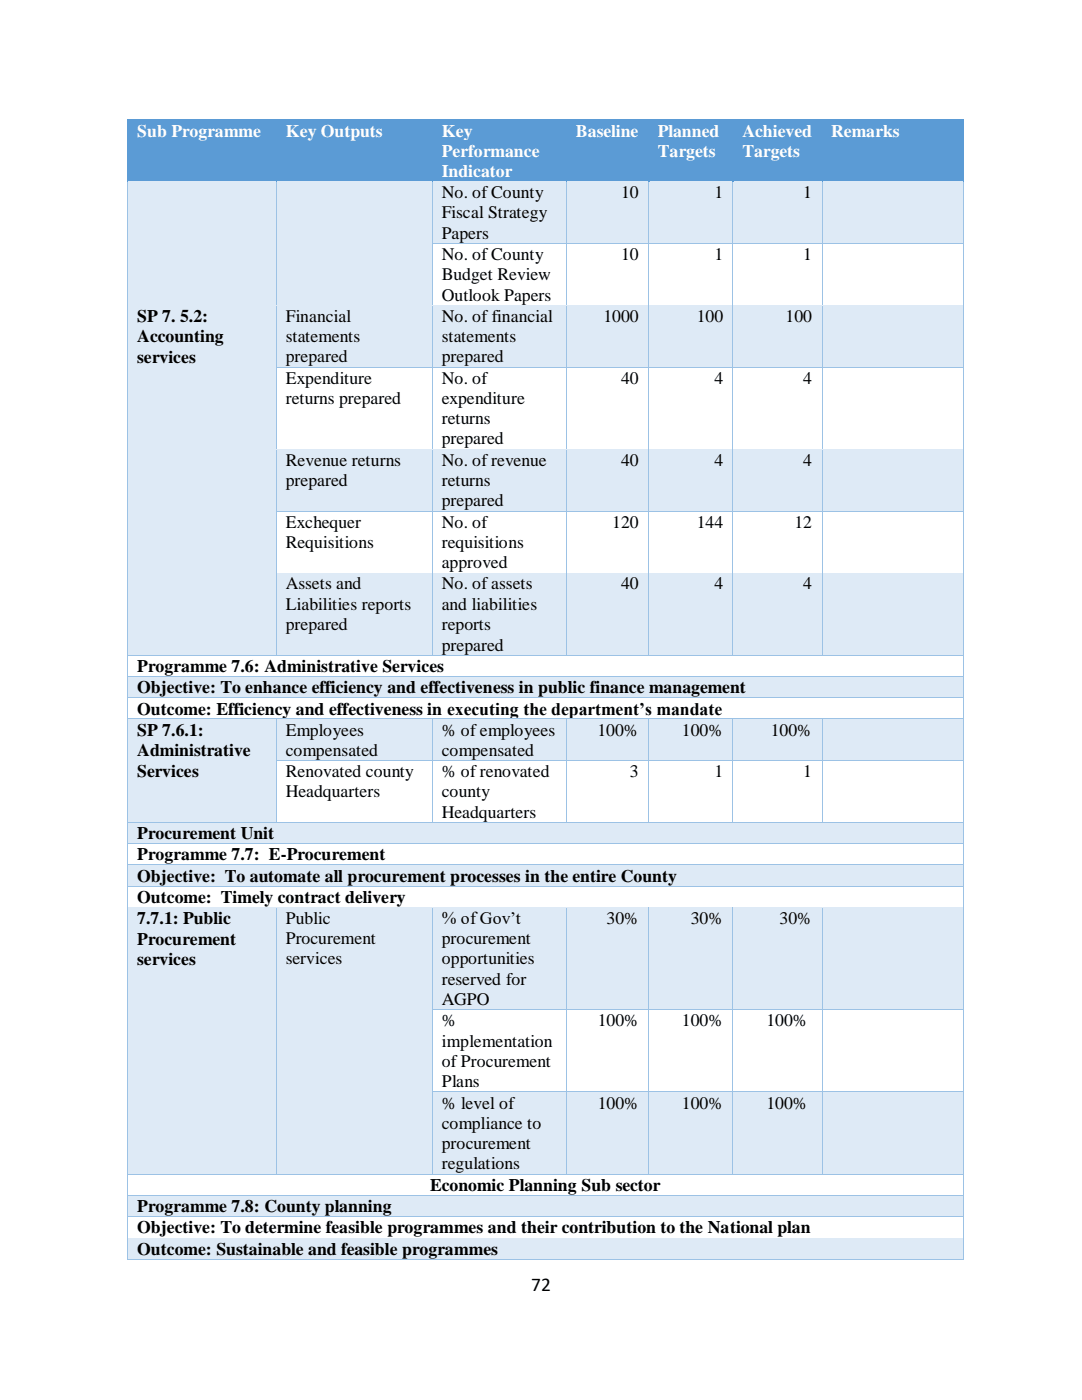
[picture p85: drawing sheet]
<svg xmlns="http://www.w3.org/2000/svg" width="216mm" height="279mm" viewBox="0 0 216 279" stroke-linecap="round" stroke-linejoin="round" font-family="sans-serif">
<defs><g id="words">
<text font-size="3.9" x="106" y="257.7">72</text>
<g font-size="3.5" fill="#fff">
<text x="27.4" y="27.2">Sub Programme</text>
<text x="57" y="27.2">Key Outputs</text>
<text x="88.2" y="27.2">Key</text>
<text x="114.9" y="27.2">Baseline</text>
<text x="131.3" y="27.2">Planned</text>
<text x="148.1" y="27.2">Achieved</text>
<text x="165.9" y="27.2">Remarks</text>
<text x="88.2" y="31.3">Performance</text>
<text x="88.2" y="35.4">Indicator</text>
<text x="131.3" y="31.3">Targets</text>
<text x="148.1" y="31.3">Targets</text>
</g>
<g font-size="3.5">
<text x="88.2" y="39.5">No. of County</text>
<text x="123.9" y="39.5">10</text>
<text x="142.6" y="39.5">1</text>
<text x="160.3" y="39.5">1</text>
<text x="88.2" y="43.5">Fiscal Strategy</text>
<text x="88.2" y="47.6">Papers</text>
<text x="88.2" y="51.9">No. of County</text>
<text x="123.9" y="51.9">10</text>
<text x="142.6" y="51.9">1</text>
<text x="160.3" y="51.9">1</text>
<text x="88.2" y="55.9">Budget Review</text>
<text x="88.2" y="60">Outlook Papers</text>
<text x="27.4" y="64.3">SP 7. 5.2:</text>
<text x="57" y="64.2">Financial</text>
<text x="88.2" y="64.2">No. of financial</text>
<text x="120.4" y="64.2">1000</text>
<text x="139" y="64.2">100</text>
<text x="156.8" y="64.2">100</text>
<text x="27.4" y="68.3">Accounting</text>
<text x="57" y="68.2">statements</text>
<text x="88.2" y="68.2">statements</text>
<text x="27.4" y="72.4">services</text>
<text x="57" y="72.3">prepared</text>
<text x="57" y="76.6">Expenditure</text>
<text x="88.2" y="72.3">prepared</text>
<text x="88.2" y="76.6">No. of</text>
<text x="123.9" y="76.6">40</text>
<text x="142.6" y="76.6">4</text>
<text x="160.3" y="76.6">4</text>
<text x="57" y="80.6">returns prepared</text>
<text x="88.2" y="80.6">expenditure</text>
<text x="88.2" y="84.7">returns</text>
<text x="88.2" y="88.7">prepared</text>
<text x="57" y="92.9">Revenue returns</text>
<text x="88.2" y="92.9">No. of revenue</text>
<text x="123.9" y="92.9">40</text>
<text x="142.6" y="92.9">4</text>
<text x="160.3" y="92.9">4</text>
<text x="57" y="97">prepared</text>
<text x="88.2" y="97">returns</text>
<text x="88.2" y="101.1">prepared</text>
<text x="57" y="105.3">Exchequer</text>
<text x="88.2" y="105.3">No. of</text>
<text x="122.2" y="105.3">120</text>
<text x="139" y="105.3">144</text>
<text x="158.5" y="105.3">12</text>
<text x="57" y="109.4">Requisitions</text>
<text x="88.2" y="109.4">requisitions</text>
<text x="88.2" y="113.4">approved</text>
<text x="57" y="117.6">Assets and</text>
<text x="88.2" y="117.6">No. of assets</text>
<text x="123.9" y="117.6">40</text>
<text x="142.6" y="117.6">4</text>
<text x="160.3" y="117.6">4</text>
<text x="57" y="121.7">Liabilities reports</text>
<text x="57" y="125.8">prepared</text>
<text x="88.2" y="121.7">and liabilities</text>
<text x="88.2" y="125.8">reports</text>
<text x="88.2" y="129.9">prepared</text>
<text x="27.4" y="134.2">Programme 7.6: Administrative Services</text>
<text x="27.4" y="138.4">Objective: To enhance efficiency and effectiveness in public finance management</text>
<text x="27.4" y="142.6">Outcome: Efficiency and effectiveness in executing the department’s mandate</text>
<text x="27.4" y="146.9">SP 7.6.1:</text>
<text x="57" y="146.8">Employees</text>
<text x="88.2" y="146.8">% of employees</text>
<text x="119.2" y="146.8">100%</text>
<text x="136.1" y="146.8">100%</text>
<text x="153.8" y="146.8">100%</text>
<text x="27.4" y="150.9">Administrative</text>
<text x="27.4" y="155">Services</text>
<text x="57" y="150.8">compensated</text>
<text x="57" y="155">Renovated county</text>
<text x="88.2" y="150.8">compensated</text>
<text x="88.2" y="155">% of renovated</text>
<text x="125.7" y="155">3</text>
<text x="142.6" y="155">1</text>
<text x="160.3" y="155">1</text>
<text x="57" y="159.1">Headquarters</text>
<text x="88.2" y="159.1">county</text>
<text x="27.4" y="167.5">Procurement Unit</text>
<text x="88.2" y="163.2">Headquarters</text>
<text x="27.4" y="171.7">Programme 7.7: E-Procurement</text>
<text x="27.4" y="175.9">Objective: To automate all procurement processes in the entire County</text>
<text x="27.4" y="180.2">Outcome: Timely contract delivery</text>
<text x="27.4" y="184.4">7.7.1: Public</text>
<text x="57" y="184.3">Public</text>
<text x="88.2" y="184.3">% of Gov’t</text>
<text x="121" y="184.3">30%</text>
<text x="137.8" y="184.3">30%</text>
<text x="155.6" y="184.3">30%</text>
<text x="27.4" y="188.5">Procurement</text>
<text x="57" y="188.4">Procurement</text>
<text x="88.2" y="188.4">procurement</text>
<text x="27.4" y="192.5">services</text>
<text x="57" y="192.4">services</text>
<text x="88.2" y="192.4">opportunities</text>
<text x="88.2" y="196.5">reserved for</text>
<text x="88.2" y="200.6">AGPO</text>
<text x="88.2" y="204.8">%</text>
<text x="88.2" y="208.9">implementation</text>
<text x="119.3" y="204.8">100%</text>
<text x="136.1" y="204.8">100%</text>
<text x="152.9" y="204.8">100%</text>
<text x="88.2" y="212.9">of Procurement</text>
<text x="88.2" y="217">Plans</text>
<text x="88.2" y="221.2">% level of</text>
<text x="119.3" y="221.2">100%</text>
<text x="136.1" y="221.2">100%</text>
<text x="152.9" y="221.2">100%</text>
<text x="88.2" y="225.3">compliance to</text>
<text x="88.2" y="229.4">procurement</text>
<text x="88.2" y="233.4">regulations</text>
<text x="85.8" y="237.7">Economic Planning Sub sector</text>
<text x="27.4" y="241.9">Programme 7.8: County planning</text>
<text x="27.4" y="246.2">Objective: To determine feasible programmes and their contribution to the National plan</text>
<text x="27.4" y="250.4">Outcome: Sustainable and feasible programmes</text>
</g>
</g></defs>
<g fill="#5b9bd5">
<path d="M25.6 24h1.8v4h-1.8z" fill-rule="evenodd"/>
<path d="M53.2 24h1.9v4h-1.9z" fill-rule="evenodd"/>
<path d="M25.6 28h29.5v8.1h-29.5z" fill-rule="evenodd"/>
<path d="M27.4 24h25.8v4h-25.8z" fill-rule="evenodd"/>
<path d="M55.1 24h1.9v4h-1.9z" fill-rule="evenodd"/>
<path d="M84.3 24h1.9v4h-1.9z" fill-rule="evenodd"/>
<path d="M55.1 28h31.1v8.1h-31.1z" fill-rule="evenodd"/>
<path d="M57 24h27.3v4h-27.3z" fill-rule="evenodd"/>
<path d="M86.2 24h2v12.1h-2z" fill-rule="evenodd"/>
<path d="M111.1 24h1.9v12.1h-1.9z" fill-rule="evenodd"/>
<path d="M88.2 24h22.9v4h-22.9z" fill-rule="evenodd"/>
<path d="M88.2 28h22.9v4.1h-22.9z" fill-rule="evenodd"/>
<path d="M88.2 32.1h22.9v4h-22.9z" fill-rule="evenodd"/>
<path d="M113 24h1.9v4h-1.9z" fill-rule="evenodd"/>
<path d="M127.5 24h1.9v4h-1.9z" fill-rule="evenodd"/>
<path d="M113 28h16.4v8.1h-16.4z" fill-rule="evenodd"/>
<path d="M114.9 24h12.6v4h-12.6z" fill-rule="evenodd"/>
<path d="M129.4 24h1.9v8.1h-1.9z" fill-rule="evenodd"/>
<path d="M144.3 24h1.9v8.1h-1.9z" fill-rule="evenodd"/>
<path d="M129.4 32.1h16.8v4h-16.8z" fill-rule="evenodd"/>
<path d="M131.3 24h13v4h-13z" fill-rule="evenodd"/>
<path d="M131.3 28h13v4.1h-13z" fill-rule="evenodd"/>
<path d="M146.2 24h1.9v8.1h-1.9z" fill-rule="evenodd"/>
<path d="M162 24h2v8.1h-2z" fill-rule="evenodd"/>
<path d="M146.2 32.1h17.8v4h-17.8z" fill-rule="evenodd"/>
<path d="M148.1 24h14v4h-14z" fill-rule="evenodd"/>
<path d="M148.1 28h14v4.1h-14z" fill-rule="evenodd"/>
<path d="M164 24h1.9v4h-1.9z" fill-rule="evenodd"/>
<path d="M190.2 24h1.8v4h-1.8z" fill-rule="evenodd"/>
<path d="M164 28h28v8.1h-28z" fill-rule="evenodd"/>
<path d="M165.9 24h24.3v4h-24.3z" fill-rule="evenodd"/>
<path d="M25.4 23.9h.1v.2h-.1z" fill-rule="evenodd"/>
<path d="M25.4 23.9h.1v.1h-.1z" fill-rule="evenodd"/>
</g>
<path d="M25.5 23.9h29.6M25.5 24h29.6" fill="none" stroke="#5b9bd5" stroke-width=".2"/>
<g fill="#5b9bd5">
<path d="M55.1 24l.2 .1z" fill-rule="evenodd"/>
<path d="M55.1 23.9h.2v.1h-.2z" fill-rule="evenodd"/>
</g>
<path d="M55.3 23.9h30.9M55.3 24h30.9" fill="none" stroke="#5b9bd5" stroke-width=".2"/>
<g fill="#5b9bd5">
<path d="M86.2 24l.2 .1z" fill-rule="evenodd"/>
<path d="M86.2 23.9h.2v.1h-.2z" fill-rule="evenodd"/>
</g>
<path d="M86.4 23.9h26.6M86.4 24h26.6" fill="none" stroke="#5b9bd5" stroke-width=".2"/>
<g fill="#5b9bd5">
<path d="M113 24l.1 .1z" fill-rule="evenodd"/>
<path d="M113 23.9h.1v.1h-.1z" fill-rule="evenodd"/>
</g>
<path d="M113.1 23.9h16.3M113.1 24h16.3" fill="none" stroke="#5b9bd5" stroke-width=".2"/>
<g fill="#5b9bd5">
<path d="M129.4 24l.2 .1z" fill-rule="evenodd"/>
<path d="M129.4 23.9h.2v.1h-.2z" fill-rule="evenodd"/>
</g>
<path d="M129.6 23.9h16.6M129.6 24h16.6" fill="none" stroke="#5b9bd5" stroke-width=".2"/>
<g fill="#5b9bd5">
<path d="M146.2 24l.2 .1z" fill-rule="evenodd"/>
<path d="M146.2 23.9h.2v.1h-.2z" fill-rule="evenodd"/>
</g>
<path d="M146.4 23.9h17.6M146.4 24h17.6" fill="none" stroke="#5b9bd5" stroke-width=".2"/>
<g fill="#5b9bd5">
<path d="M164 24l.2 .1z" fill-rule="evenodd"/>
<path d="M164 23.9h.2v.1h-.2z" fill-rule="evenodd"/>
</g>
<path d="M164.2 23.9h27.9M164.2 24h27.9" fill="none" stroke="#5b9bd5" stroke-width=".2"/>
<g fill="#5b9bd5">
<path d="M192.1 23.9h.2v.2h-.2z" fill-rule="evenodd"/>
<path d="M192.1 23.9h.2v.1h-.2z" fill-rule="evenodd"/>
</g>
<path d="M25.5 24.1v12M192.2 24.1v12" fill="none" stroke="#5b9bd5" stroke-width=".2"/>
<g fill="#deeaf6">
<path d="M25.6 36.3h29.5v24.5h-29.5z" fill-rule="evenodd"/>
<path d="M55.2 36.3h30.9v24.5h-30.9z" fill-rule="evenodd"/>
<path d="M86.3 36.3h1.9v12.2h-1.9z" fill-rule="evenodd"/>
<path d="M111.1 36.3h1.8v12.2h-1.8z" fill-rule="evenodd"/>
<path d="M88.2 36.3h22.9v4.1h-22.9z" fill-rule="evenodd"/>
<path d="M88.2 40.4h22.9v4.1h-22.9z" fill-rule="evenodd"/>
<path d="M88.2 44.5h22.9v4h-22.9z" fill-rule="evenodd"/>
<path d="M113.1 36.3h1.8v4.1h-1.8z" fill-rule="evenodd"/>
<path d="M127.5 36.3h1.8v4.1h-1.8z" fill-rule="evenodd"/>
<path d="M113.1 40.4h16.2v8.1h-16.2z" fill-rule="evenodd"/>
<path d="M114.9 36.3h12.6v4.1h-12.6z" fill-rule="evenodd"/>
<path d="M129.5 36.3h1.8v4.1h-1.8z" fill-rule="evenodd"/>
<path d="M144.3 36.3h1.9v4.1h-1.9z" fill-rule="evenodd"/>
<path d="M129.5 40.4h16.7v8.1h-16.7z" fill-rule="evenodd"/>
<path d="M131.3 36.3h13v4.1h-13z" fill-rule="evenodd"/>
<path d="M146.3 36.3h1.8v4.1h-1.8z" fill-rule="evenodd"/>
<path d="M162 36.3h1.9v4.1h-1.9z" fill-rule="evenodd"/>
<path d="M146.3 40.4h17.6v8.1h-17.6z" fill-rule="evenodd"/>
<path d="M148.1 36.3h14v4.1h-14z" fill-rule="evenodd"/>
<path d="M164.1 36.3h1.8v4.1h-1.8z" fill-rule="evenodd"/>
<path d="M190.2 36.3h1.8v4.1h-1.8z" fill-rule="evenodd"/>
<path d="M164.1 40.4h27.9v8.1h-27.9z" fill-rule="evenodd"/>
<path d="M165.9 36.3h24.3v4.1h-24.3z" fill-rule="evenodd"/>
</g>
<path d="M25.4 36.1h.1v.2h-.1z" fill-rule="evenodd" fill="#5b9bd5"/>
<path d="M25.5 36.2h29.6" fill="none" stroke="#5b9bd5" stroke-width=".2"/>
<path d="M25.5 36.3h29.6" fill="none" stroke="#deeaf6" stroke-width=".2"/>
<path d="M55.1 36.3h.1z" fill-rule="evenodd" fill="#9cc2e5"/>
<path d="M55.1 36.1h.1v.2h-.1z" fill-rule="evenodd" fill="#5b9bd5"/>
<path d="M55.2 36.3h.1z" fill-rule="evenodd" fill="#deeaf6"/>
<path d="M55.2 36.1h.1v.2h-.1z" fill-rule="evenodd" fill="#5b9bd5"/>
<path d="M55.3 36.2h30.9" fill="none" stroke="#5b9bd5" stroke-width=".2"/>
<path d="M55.3 36.3h30.9" fill="none" stroke="#deeaf6" stroke-width=".2"/>
<path d="M86.2 36.3h.1z" fill-rule="evenodd" fill="#9cc2e5"/>
<path d="M86.2 36.1h.1v.2h-.1z" fill-rule="evenodd" fill="#5b9bd5"/>
<path d="M86.3 36.3h.2z" fill-rule="evenodd" fill="#deeaf6"/>
<path d="M86.3 36.1h.2v.2h-.2z" fill-rule="evenodd" fill="#5b9bd5"/>
<path d="M86.5 36.2h26.4" fill="none" stroke="#5b9bd5" stroke-width=".2"/>
<path d="M86.5 36.3h26.4" fill="none" stroke="#deeaf6" stroke-width=".2"/>
<path d="M112.9 36.3h.2z" fill-rule="evenodd" fill="#9cc2e5"/>
<path d="M112.9 36.1h.2v.2h-.2z" fill-rule="evenodd" fill="#5b9bd5"/>
<path d="M113.1 36.3h.1z" fill-rule="evenodd" fill="#deeaf6"/>
<path d="M113.1 36.1h.1v.2h-.1z" fill-rule="evenodd" fill="#5b9bd5"/>
<path d="M113.2 36.2h16.2" fill="none" stroke="#5b9bd5" stroke-width=".2"/>
<path d="M113.2 36.3h16.2" fill="none" stroke="#deeaf6" stroke-width=".2"/>
<path d="M129.4 36.3h.1z" fill-rule="evenodd" fill="#9cc2e5"/>
<path d="M129.4 36.1h.1v.2h-.1z" fill-rule="evenodd" fill="#5b9bd5"/>
<path d="M129.5 36.3h.2z" fill-rule="evenodd" fill="#deeaf6"/>
<path d="M129.5 36.1h.2v.2h-.2z" fill-rule="evenodd" fill="#5b9bd5"/>
<path d="M129.7 36.2h16.5" fill="none" stroke="#5b9bd5" stroke-width=".2"/>
<path d="M129.7 36.3h16.5" fill="none" stroke="#deeaf6" stroke-width=".2"/>
<path d="M146.2 36.3h.1z" fill-rule="evenodd" fill="#9cc2e5"/>
<path d="M146.2 36.1h.1v.2h-.1z" fill-rule="evenodd" fill="#5b9bd5"/>
<path d="M146.3 36.3h.1z" fill-rule="evenodd" fill="#deeaf6"/>
<path d="M146.3 36.1h.1v.2h-.1z" fill-rule="evenodd" fill="#5b9bd5"/>
<path d="M146.4 36.2h17.6" fill="none" stroke="#5b9bd5" stroke-width=".2"/>
<path d="M146.4 36.3h17.6" fill="none" stroke="#deeaf6" stroke-width=".2"/>
<path d="M164 36.3h.1z" fill-rule="evenodd" fill="#9cc2e5"/>
<path d="M164 36.1h.1v.2h-.1z" fill-rule="evenodd" fill="#5b9bd5"/>
<path d="M164.1 36.3h.1z" fill-rule="evenodd" fill="#deeaf6"/>
<path d="M164.1 36.1h.1v.2h-.1z" fill-rule="evenodd" fill="#5b9bd5"/>
<path d="M164.2 36.2h27.9" fill="none" stroke="#5b9bd5" stroke-width=".2"/>
<path d="M164.2 36.3h27.9" fill="none" stroke="#deeaf6" stroke-width=".2"/>
<path d="M192.1 36.1h.2v.2h-.2z" fill-rule="evenodd" fill="#5b9bd5"/>
<path d="M25.5 36.3v12.2M55.1 36.3v12.2M86.2 36.3v12.2M113 36.3v12.2M129.4 36.3v12.2M146.2 36.3v12.2M164 36.3v12.2M192.2 36.3v12.2" fill="none" stroke="#9cc2e5" stroke-width=".2"/>
<g fill="#deeaf6">
<path d="M25.6 48.5h29.5v12.3h-29.5z" fill-rule="evenodd"/>
<path d="M55.2 48.5h30.9v12.3h-30.9z" fill-rule="evenodd"/>
</g>
<g fill="#9cc2e5">
<path d="M25.4 48.5h.1v.2h-.1z" fill-rule="evenodd"/>
<path d="M55.1 48.5h.1v.2h-.1z" fill-rule="evenodd"/>
<path d="M86.2 48.5h.1v.2h-.1z" fill-rule="evenodd"/>
</g>
<path d="M86.3 48.5h26.6" fill="none" stroke="#9cc2e5" stroke-width=".2"/>
<path d="M112.9 48.5h.2v.2h-.2z" fill-rule="evenodd" fill="#9cc2e5"/>
<path d="M113.1 48.5h16.3" fill="none" stroke="#9cc2e5" stroke-width=".2"/>
<path d="M129.4 48.5h.1v.2h-.1z" fill-rule="evenodd" fill="#9cc2e5"/>
<path d="M129.5 48.5h16.7" fill="none" stroke="#9cc2e5" stroke-width=".2"/>
<path d="M146.2 48.5h.1v.2h-.1z" fill-rule="evenodd" fill="#9cc2e5"/>
<path d="M146.3 48.5h17.7" fill="none" stroke="#9cc2e5" stroke-width=".2"/>
<path d="M164 48.5h.1v.2h-.1z" fill-rule="evenodd" fill="#9cc2e5"/>
<path d="M164.1 48.5h28" fill="none" stroke="#9cc2e5" stroke-width=".2"/>
<path d="M192.1 48.5h.2v.2h-.2z" fill-rule="evenodd" fill="#9cc2e5"/>
<path d="M25.5 48.7v12.1M55.1 48.7v12.1M86.2 48.7v12.1M113 48.7v12.1M129.4 48.7v12.1M146.2 48.7v12.1M164 48.7v12.1M192.2 48.7v12.1" fill="none" stroke="#9cc2e5" stroke-width=".2"/>
<g fill="#deeaf6">
<path d="M25.6 61h1.8v12.2h-1.8z" fill-rule="evenodd"/>
<path d="M53.2 61h1.9v12.2h-1.9z" fill-rule="evenodd"/>
<path d="M25.6 73.2h29.5v57.5h-29.5z" fill-rule="evenodd"/>
<path d="M27.4 61h25.8v4.1h-25.8z" fill-rule="evenodd"/>
<path d="M27.4 65.1h25.8v4.1h-25.8z" fill-rule="evenodd"/>
<path d="M27.4 69.2h25.8v4h-25.8z" fill-rule="evenodd"/>
<path d="M55.2 61h1.8v12.2h-1.8z" fill-rule="evenodd"/>
<path d="M84.3 61h1.8v12.2h-1.8z" fill-rule="evenodd"/>
<path d="M57 61h27.3v4.1h-27.3z" fill-rule="evenodd"/>
<path d="M57 65.1h27.3v4.1h-27.3z" fill-rule="evenodd"/>
<path d="M57 69.2h27.3v4h-27.3z" fill-rule="evenodd"/>
<path d="M86.3 61h1.9v12.2h-1.9z" fill-rule="evenodd"/>
<path d="M111.1 61h1.8v12.2h-1.8z" fill-rule="evenodd"/>
<path d="M88.2 61h22.9v4.1h-22.9z" fill-rule="evenodd"/>
<path d="M88.2 65.1h22.9v4.1h-22.9z" fill-rule="evenodd"/>
<path d="M88.2 69.2h22.9v4h-22.9z" fill-rule="evenodd"/>
<path d="M113.1 61h1.8v4.1h-1.8z" fill-rule="evenodd"/>
<path d="M127.5 61h1.8v4.1h-1.8z" fill-rule="evenodd"/>
<path d="M113.1 65.1h16.2v8.1h-16.2z" fill-rule="evenodd"/>
<path d="M114.9 61h12.6v4.1h-12.6z" fill-rule="evenodd"/>
<path d="M129.5 61h1.8v4.1h-1.8z" fill-rule="evenodd"/>
<path d="M144.3 61h1.9v4.1h-1.9z" fill-rule="evenodd"/>
<path d="M129.5 65.1h16.7v8.1h-16.7z" fill-rule="evenodd"/>
<path d="M131.3 61h13v4.1h-13z" fill-rule="evenodd"/>
<path d="M146.3 61h1.8v4.1h-1.8z" fill-rule="evenodd"/>
<path d="M162 61h1.9v4.1h-1.9z" fill-rule="evenodd"/>
<path d="M146.3 65.1h17.6v8.1h-17.6z" fill-rule="evenodd"/>
<path d="M148.1 61h14v4.1h-14z" fill-rule="evenodd"/>
<path d="M164.1 61h1.8v4.1h-1.8z" fill-rule="evenodd"/>
<path d="M190.2 61h1.8v4.1h-1.8z" fill-rule="evenodd"/>
<path d="M164.1 65.1h27.9v8.1h-27.9z" fill-rule="evenodd"/>
<path d="M165.9 61h24.3v4.1h-24.3z" fill-rule="evenodd"/>
</g>
<path d="M25.4 60.8h.1v.2h-.1z" fill-rule="evenodd" fill="#9cc2e5"/>
<path d="M25.5 60.9h29.6" fill="none" stroke="#9cc2e5" stroke-width=".2"/>
<path d="M25.5 61h29.6" fill="none" stroke="#deeaf6" stroke-width=".2"/>
<path d="M55.1 60.8h.1v.2h-.1z" fill-rule="evenodd" fill="#9cc2e5"/>
<path d="M55.2 60.9h31" fill="none" stroke="#9cc2e5" stroke-width=".2"/>
<path d="M55.2 61h31" fill="none" stroke="#deeaf6" stroke-width=".2"/>
<path d="M86.2 60.8h.1v.2h-.1z" fill-rule="evenodd" fill="#9cc2e5"/>
<path d="M86.3 60.9h26.6" fill="none" stroke="#9cc2e5" stroke-width=".2"/>
<path d="M86.3 61h26.6" fill="none" stroke="#deeaf6" stroke-width=".2"/>
<path d="M112.9 60.8h.2v.2h-.2z" fill-rule="evenodd" fill="#9cc2e5"/>
<path d="M113.1 60.9h16.3" fill="none" stroke="#9cc2e5" stroke-width=".2"/>
<path d="M113.1 61h16.3" fill="none" stroke="#deeaf6" stroke-width=".2"/>
<path d="M129.4 60.8h.1v.2h-.1z" fill-rule="evenodd" fill="#9cc2e5"/>
<path d="M129.5 60.9h16.7" fill="none" stroke="#9cc2e5" stroke-width=".2"/>
<path d="M129.5 61h16.7" fill="none" stroke="#deeaf6" stroke-width=".2"/>
<path d="M146.2 60.8h.1v.2h-.1z" fill-rule="evenodd" fill="#9cc2e5"/>
<path d="M146.3 60.9h17.7" fill="none" stroke="#9cc2e5" stroke-width=".2"/>
<path d="M146.3 61h17.7" fill="none" stroke="#deeaf6" stroke-width=".2"/>
<path d="M164 60.8h.1v.2h-.1z" fill-rule="evenodd" fill="#9cc2e5"/>
<path d="M164.1 60.9h28" fill="none" stroke="#9cc2e5" stroke-width=".2"/>
<path d="M164.1 61h28" fill="none" stroke="#deeaf6" stroke-width=".2"/>
<path d="M192.1 60.8h.2v.2h-.2z" fill-rule="evenodd" fill="#9cc2e5"/>
<path d="M25.5 61v12.2M55.1 61v12.2M86.2 61v12.2M113 61v12.2M129.4 61v12.2M146.2 61v12.2M164 61v12.2M192.2 61v12.2" fill="none" stroke="#9cc2e5" stroke-width=".2"/>
<g fill="#9cc2e5">
<path d="M25.4 73.2h.1v.2h-.1z" fill-rule="evenodd"/>
<path d="M55.1 73.2h.1v.2h-.1z" fill-rule="evenodd"/>
</g>
<path d="M55.2 73.3h31" fill="none" stroke="#9cc2e5" stroke-width=".2"/>
<path d="M86.2 73.2h.1v.2h-.1z" fill-rule="evenodd" fill="#9cc2e5"/>
<path d="M86.3 73.3h26.6" fill="none" stroke="#9cc2e5" stroke-width=".2"/>
<path d="M112.9 73.2h.2v.2h-.2z" fill-rule="evenodd" fill="#9cc2e5"/>
<path d="M113.1 73.3h16.3" fill="none" stroke="#9cc2e5" stroke-width=".2"/>
<path d="M129.4 73.2h.1v.2h-.1z" fill-rule="evenodd" fill="#9cc2e5"/>
<path d="M129.5 73.3h16.7" fill="none" stroke="#9cc2e5" stroke-width=".2"/>
<path d="M146.2 73.2h.1v.2h-.1z" fill-rule="evenodd" fill="#9cc2e5"/>
<path d="M146.3 73.3h17.7" fill="none" stroke="#9cc2e5" stroke-width=".2"/>
<path d="M164 73.2h.1v.2h-.1z" fill-rule="evenodd" fill="#9cc2e5"/>
<path d="M164.1 73.3h28" fill="none" stroke="#9cc2e5" stroke-width=".2"/>
<path d="M192.1 73.2h.2v.2h-.2z" fill-rule="evenodd" fill="#9cc2e5"/>
<path d="M25.5 73.4v16.2M55.1 73.4v16.2M86.2 73.4v16.2M113 73.4v16.2M129.4 73.4v16.2M146.2 73.4v16.2M164 73.4v16.2M192.2 73.4v16.2" fill="none" stroke="#9cc2e5" stroke-width=".2"/>
<g fill="#deeaf6">
<path d="M55.2 89.8h1.8v8.1h-1.8z" fill-rule="evenodd"/>
<path d="M84.3 89.8h1.8v8.1h-1.8z" fill-rule="evenodd"/>
<path d="M55.2 97.9h30.9v4.1h-30.9z" fill-rule="evenodd"/>
<path d="M57 89.8h27.3v4.1h-27.3z" fill-rule="evenodd"/>
<path d="M57 93.9h27.3v4h-27.3z" fill-rule="evenodd"/>
<path d="M86.3 89.8h1.9v12.2h-1.9z" fill-rule="evenodd"/>
<path d="M111.1 89.8h1.8v12.2h-1.8z" fill-rule="evenodd"/>
<path d="M88.2 89.8h22.9v4.1h-22.9z" fill-rule="evenodd"/>
<path d="M88.2 93.9h22.9v4h-22.9z" fill-rule="evenodd"/>
<path d="M88.2 97.9h22.9v4.1h-22.9z" fill-rule="evenodd"/>
<path d="M113.1 89.8h1.8v4.1h-1.8z" fill-rule="evenodd"/>
<path d="M127.5 89.8h1.8v4.1h-1.8z" fill-rule="evenodd"/>
<path d="M113.1 93.9h16.2v8.1h-16.2z" fill-rule="evenodd"/>
<path d="M114.9 89.8h12.6v4.1h-12.6z" fill-rule="evenodd"/>
<path d="M129.5 89.8h1.8v4.1h-1.8z" fill-rule="evenodd"/>
<path d="M144.3 89.8h1.9v4.1h-1.9z" fill-rule="evenodd"/>
<path d="M129.5 93.9h16.7v8.1h-16.7z" fill-rule="evenodd"/>
<path d="M131.3 89.8h13v4.1h-13z" fill-rule="evenodd"/>
<path d="M146.3 89.8h1.8v4.1h-1.8z" fill-rule="evenodd"/>
<path d="M162 89.8h1.9v4.1h-1.9z" fill-rule="evenodd"/>
<path d="M146.3 93.9h17.6v8.1h-17.6z" fill-rule="evenodd"/>
<path d="M148.1 89.8h14v4.1h-14z" fill-rule="evenodd"/>
<path d="M164.1 89.8h1.8v4.1h-1.8z" fill-rule="evenodd"/>
<path d="M190.2 89.8h1.8v4.1h-1.8z" fill-rule="evenodd"/>
<path d="M164.1 93.9h27.9v8.1h-27.9z" fill-rule="evenodd"/>
<path d="M165.9 89.8h24.3v4.1h-24.3z" fill-rule="evenodd"/>
</g>
<g fill="#9cc2e5">
<path d="M25.4 89.6h.1v.2h-.1z" fill-rule="evenodd"/>
<path d="M55.1 89.6h.1v.2h-.1z" fill-rule="evenodd"/>
</g>
<path d="M55.2 89.7h31" fill="none" stroke="#9cc2e5" stroke-width=".2"/>
<path d="M55.2 89.8h31" fill="none" stroke="#deeaf6" stroke-width=".2"/>
<path d="M86.2 89.6h.1v.2h-.1z" fill-rule="evenodd" fill="#9cc2e5"/>
<path d="M86.3 89.7h26.6" fill="none" stroke="#9cc2e5" stroke-width=".2"/>
<path d="M86.3 89.8h26.6" fill="none" stroke="#deeaf6" stroke-width=".2"/>
<path d="M112.9 89.6h.2v.2h-.2z" fill-rule="evenodd" fill="#9cc2e5"/>
<path d="M113.1 89.7h16.3" fill="none" stroke="#9cc2e5" stroke-width=".2"/>
<path d="M113.1 89.8h16.3" fill="none" stroke="#deeaf6" stroke-width=".2"/>
<path d="M129.4 89.6h.1v.2h-.1z" fill-rule="evenodd" fill="#9cc2e5"/>
<path d="M129.5 89.7h16.7" fill="none" stroke="#9cc2e5" stroke-width=".2"/>
<path d="M129.5 89.8h16.7" fill="none" stroke="#deeaf6" stroke-width=".2"/>
<path d="M146.2 89.6h.1v.2h-.1z" fill-rule="evenodd" fill="#9cc2e5"/>
<path d="M146.3 89.7h17.7" fill="none" stroke="#9cc2e5" stroke-width=".2"/>
<path d="M146.3 89.8h17.7" fill="none" stroke="#deeaf6" stroke-width=".2"/>
<path d="M164 89.6h.1v.2h-.1z" fill-rule="evenodd" fill="#9cc2e5"/>
<path d="M164.1 89.7h28" fill="none" stroke="#9cc2e5" stroke-width=".2"/>
<path d="M164.1 89.8h28" fill="none" stroke="#deeaf6" stroke-width=".2"/>
<path d="M192.1 89.6h.2v.2h-.2z" fill-rule="evenodd" fill="#9cc2e5"/>
<path d="M25.5 89.8v12.2M55.1 89.8v12.2M86.2 89.8v12.2M113 89.8v12.2M129.4 89.8v12.2M146.2 89.8v12.2M164 89.8v12.2M192.2 89.8v12.2" fill="none" stroke="#9cc2e5" stroke-width=".2"/>
<g fill="#9cc2e5">
<path d="M25.4 102h.1v.2h-.1z" fill-rule="evenodd"/>
<path d="M55.1 102h.1v.2h-.1z" fill-rule="evenodd"/>
</g>
<path d="M55.2 102.1h31" fill="none" stroke="#9cc2e5" stroke-width=".2"/>
<path d="M86.2 102h.1v.2h-.1z" fill-rule="evenodd" fill="#9cc2e5"/>
<path d="M86.3 102.1h26.6" fill="none" stroke="#9cc2e5" stroke-width=".2"/>
<path d="M112.9 102h.2v.2h-.2z" fill-rule="evenodd" fill="#9cc2e5"/>
<path d="M113.1 102.1h16.3" fill="none" stroke="#9cc2e5" stroke-width=".2"/>
<path d="M129.4 102h.1v.2h-.1z" fill-rule="evenodd" fill="#9cc2e5"/>
<path d="M129.5 102.1h16.7" fill="none" stroke="#9cc2e5" stroke-width=".2"/>
<path d="M146.2 102h.1v.2h-.1z" fill-rule="evenodd" fill="#9cc2e5"/>
<path d="M146.3 102.1h17.7" fill="none" stroke="#9cc2e5" stroke-width=".2"/>
<path d="M164 102h.1v.2h-.1z" fill-rule="evenodd" fill="#9cc2e5"/>
<path d="M164.1 102.1h28" fill="none" stroke="#9cc2e5" stroke-width=".2"/>
<path d="M192.1 102h.2v.2h-.2z" fill-rule="evenodd" fill="#9cc2e5"/>
<path d="M25.5 102.2v12.1M55.1 102.2v12.1M86.2 102.2v12.1M113 102.2v12.1M129.4 102.2v12.1M146.2 102.2v12.1M164 102.2v12.1M192.2 102.2v12.1" fill="none" stroke="#9cc2e5" stroke-width=".2"/>
<g fill="#deeaf6">
<path d="M55.2 114.5h1.8v12.2h-1.8z" fill-rule="evenodd"/>
<path d="M84.3 114.5h1.8v12.2h-1.8z" fill-rule="evenodd"/>
<path d="M55.2 126.7h30.9v4h-30.9z" fill-rule="evenodd"/>
<path d="M57 114.5h27.3v4.1h-27.3z" fill-rule="evenodd"/>
<path d="M57 118.6h27.3v4h-27.3z" fill-rule="evenodd"/>
<path d="M57 122.6h27.3v4.1h-27.3z" fill-rule="evenodd"/>
<path d="M86.3 114.5h1.9v16.2h-1.9z" fill-rule="evenodd"/>
<path d="M111.1 114.5h1.8v16.2h-1.8z" fill-rule="evenodd"/>
<path d="M88.2 114.5h22.9v4.1h-22.9z" fill-rule="evenodd"/>
<path d="M88.2 118.6h22.9v4h-22.9z" fill-rule="evenodd"/>
<path d="M88.2 122.6h22.9v4.1h-22.9z" fill-rule="evenodd"/>
<path d="M88.2 126.7h22.9v4h-22.9z" fill-rule="evenodd"/>
<path d="M113.1 114.5h1.8v4.1h-1.8z" fill-rule="evenodd"/>
<path d="M127.5 114.5h1.8v4.1h-1.8z" fill-rule="evenodd"/>
<path d="M113.1 118.6h16.2v12.1h-16.2z" fill-rule="evenodd"/>
<path d="M114.9 114.5h12.6v4.1h-12.6z" fill-rule="evenodd"/>
<path d="M129.5 114.5h1.8v4.1h-1.8z" fill-rule="evenodd"/>
<path d="M144.3 114.5h1.9v4.1h-1.9z" fill-rule="evenodd"/>
<path d="M129.5 118.6h16.7v12.1h-16.7z" fill-rule="evenodd"/>
<path d="M131.3 114.5h13v4.1h-13z" fill-rule="evenodd"/>
<path d="M146.3 114.5h1.8v4.1h-1.8z" fill-rule="evenodd"/>
<path d="M162 114.5h1.9v4.1h-1.9z" fill-rule="evenodd"/>
<path d="M146.3 118.6h17.6v12.1h-17.6z" fill-rule="evenodd"/>
<path d="M148.1 114.5h14v4.1h-14z" fill-rule="evenodd"/>
<path d="M164.1 114.5h1.8v4.1h-1.8z" fill-rule="evenodd"/>
<path d="M190.2 114.5h1.8v4.1h-1.8z" fill-rule="evenodd"/>
<path d="M164.1 118.6h27.9v12.1h-27.9z" fill-rule="evenodd"/>
<path d="M165.9 114.5h24.3v4.1h-24.3z" fill-rule="evenodd"/>
</g>
<g fill="#9cc2e5">
<path d="M25.4 114.3h.1v.2h-.1z" fill-rule="evenodd"/>
<path d="M55.1 114.3h.1v.2h-.1z" fill-rule="evenodd"/>
</g>
<path d="M55.2 114.4h31" fill="none" stroke="#9cc2e5" stroke-width=".2"/>
<path d="M55.2 114.5h31" fill="none" stroke="#deeaf6" stroke-width=".2"/>
<path d="M86.2 114.3h.1v.2h-.1z" fill-rule="evenodd" fill="#9cc2e5"/>
<path d="M86.3 114.4h26.6" fill="none" stroke="#9cc2e5" stroke-width=".2"/>
<path d="M86.3 114.5h26.6" fill="none" stroke="#deeaf6" stroke-width=".2"/>
<path d="M112.9 114.3h.2v.2h-.2z" fill-rule="evenodd" fill="#9cc2e5"/>
<path d="M113.1 114.4h16.3" fill="none" stroke="#9cc2e5" stroke-width=".2"/>
<path d="M113.1 114.5h16.3" fill="none" stroke="#deeaf6" stroke-width=".2"/>
<path d="M129.4 114.3h.1v.2h-.1z" fill-rule="evenodd" fill="#9cc2e5"/>
<path d="M129.5 114.4h16.7" fill="none" stroke="#9cc2e5" stroke-width=".2"/>
<path d="M129.5 114.5h16.7" fill="none" stroke="#deeaf6" stroke-width=".2"/>
<path d="M146.2 114.3h.1v.2h-.1z" fill-rule="evenodd" fill="#9cc2e5"/>
<path d="M146.3 114.4h17.7" fill="none" stroke="#9cc2e5" stroke-width=".2"/>
<path d="M146.3 114.5h17.7" fill="none" stroke="#deeaf6" stroke-width=".2"/>
<path d="M164 114.3h.1v.2h-.1z" fill-rule="evenodd" fill="#9cc2e5"/>
<path d="M164.1 114.4h28" fill="none" stroke="#9cc2e5" stroke-width=".2"/>
<path d="M164.1 114.5h28" fill="none" stroke="#deeaf6" stroke-width=".2"/>
<path d="M192.1 114.3h.2v.2h-.2z" fill-rule="evenodd" fill="#9cc2e5"/>
<path d="M25.5 114.5v16.2M55.1 114.5v16.2M86.2 114.5v16.2M113 114.5v16.2M129.4 114.5v16.2M146.2 114.5v16.2M164 114.5v16.2M192.2 114.5v16.2" fill="none" stroke="#9cc2e5" stroke-width=".2"/>
<path d="M25.4 130.7h.1v.2h-.1z" fill-rule="evenodd" fill="#9cc2e5"/>
<path d="M25.5 130.8h29.6" fill="none" stroke="#9cc2e5" stroke-width=".2"/>
<path d="M55.1 130.7h.1v.1h-.1z" fill-rule="evenodd" fill="#9cc2e5"/>
<path d="M55.2 130.8h31" fill="none" stroke="#9cc2e5" stroke-width=".2"/>
<path d="M86.2 130.7h.1v.1h-.1z" fill-rule="evenodd" fill="#9cc2e5"/>
<path d="M86.3 130.8h26.6" fill="none" stroke="#9cc2e5" stroke-width=".2"/>
<path d="M112.9 130.7h.2v.1h-.2z" fill-rule="evenodd" fill="#9cc2e5"/>
<path d="M113.1 130.8h16.3" fill="none" stroke="#9cc2e5" stroke-width=".2"/>
<path d="M129.4 130.7h.1v.1h-.1z" fill-rule="evenodd" fill="#9cc2e5"/>
<path d="M129.5 130.8h16.7" fill="none" stroke="#9cc2e5" stroke-width=".2"/>
<path d="M146.2 130.7h.1v.1h-.1z" fill-rule="evenodd" fill="#9cc2e5"/>
<path d="M146.3 130.8h17.7" fill="none" stroke="#9cc2e5" stroke-width=".2"/>
<path d="M164 130.7h.1v.1h-.1z" fill-rule="evenodd" fill="#9cc2e5"/>
<path d="M164.1 130.8h28" fill="none" stroke="#9cc2e5" stroke-width=".2"/>
<path d="M192.1 130.7h.2v.2h-.2z" fill-rule="evenodd" fill="#9cc2e5"/>
<path d="M25.5 130.9v4M192.2 130.9v4" fill="none" stroke="#9cc2e5" stroke-width=".2"/>
<g fill="#deeaf6">
<path d="M25.6 135.1h1.8v4.1h-1.8z" fill-rule="evenodd"/>
<path d="M190.2 135.1h1.8v4.1h-1.8z" fill-rule="evenodd"/>
<path d="M27.4 135.1h162.8v4.1h-162.8z" fill-rule="evenodd"/>
</g>
<path d="M25.4 134.9h.1v.2h-.1z" fill-rule="evenodd" fill="#9cc2e5"/>
<path d="M25.5 135h166.6" fill="none" stroke="#9cc2e5" stroke-width=".2"/>
<path d="M25.5 135.1h166.6" fill="none" stroke="#deeaf6" stroke-width=".2"/>
<path d="M192.1 134.9h.2v.2h-.2z" fill-rule="evenodd" fill="#9cc2e5"/>
<path d="M25.5 135.1v4.1M192.2 135.1v4.1" fill="none" stroke="#9cc2e5" stroke-width=".2"/>
<path d="M25.4 139.2h.1v.2h-.1z" fill-rule="evenodd" fill="#9cc2e5"/>
<path d="M25.5 139.2h166.6" fill="none" stroke="#9cc2e5" stroke-width=".2"/>
<path d="M192.1 139.2h.2v.2h-.2z" fill-rule="evenodd" fill="#9cc2e5"/>
<path d="M25.5 139.4v4M192.2 139.4v4" fill="none" stroke="#9cc2e5" stroke-width=".2"/>
<g fill="#deeaf6">
<path d="M25.6 143.6h1.8v12.2h-1.8z" fill-rule="evenodd"/>
<path d="M53.2 143.6h1.9v12.2h-1.9z" fill-rule="evenodd"/>
<path d="M25.6 155.8h29.5v8.3h-29.5z" fill-rule="evenodd"/>
<path d="M27.4 143.6h25.8v4h-25.8z" fill-rule="evenodd"/>
<path d="M27.4 147.6h25.8v4.1h-25.8z" fill-rule="evenodd"/>
<path d="M27.4 151.7h25.8v4.1h-25.8z" fill-rule="evenodd"/>
<path d="M55.2 143.6h1.8v8.1h-1.8z" fill-rule="evenodd"/>
<path d="M84.3 143.6h1.8v8.1h-1.8z" fill-rule="evenodd"/>
<path d="M57 143.6h27.3v4h-27.3z" fill-rule="evenodd"/>
<path d="M57 147.6h27.3v4.1h-27.3z" fill-rule="evenodd"/>
<path d="M86.3 143.6h1.9v8.1h-1.9z" fill-rule="evenodd"/>
<path d="M111.1 143.6h1.8v8.1h-1.8z" fill-rule="evenodd"/>
<path d="M88.2 143.6h22.9v4h-22.9z" fill-rule="evenodd"/>
<path d="M88.2 147.6h22.9v4.1h-22.9z" fill-rule="evenodd"/>
<path d="M113.1 143.6h1.8v4h-1.8z" fill-rule="evenodd"/>
<path d="M127.5 143.6h1.8v4h-1.8z" fill-rule="evenodd"/>
<path d="M113.1 147.6h16.2v4.1h-16.2z" fill-rule="evenodd"/>
<path d="M114.9 143.6h12.6v4h-12.6z" fill-rule="evenodd"/>
<path d="M129.5 143.6h1.8v4h-1.8z" fill-rule="evenodd"/>
<path d="M144.3 143.6h1.9v4h-1.9z" fill-rule="evenodd"/>
<path d="M129.5 147.6h16.7v4.1h-16.7z" fill-rule="evenodd"/>
<path d="M131.3 143.6h13v4h-13z" fill-rule="evenodd"/>
<path d="M146.3 143.6h1.8v4h-1.8z" fill-rule="evenodd"/>
<path d="M162 143.6h1.9v4h-1.9z" fill-rule="evenodd"/>
<path d="M146.3 147.6h17.6v4.1h-17.6z" fill-rule="evenodd"/>
<path d="M148.1 143.6h14v4h-14z" fill-rule="evenodd"/>
<path d="M164.1 143.6h1.8v4h-1.8z" fill-rule="evenodd"/>
<path d="M190.2 143.6h1.8v4h-1.8z" fill-rule="evenodd"/>
<path d="M164.1 147.6h27.9v4.1h-27.9z" fill-rule="evenodd"/>
<path d="M165.9 143.6h24.3v4h-24.3z" fill-rule="evenodd"/>
</g>
<path d="M25.4 143.4h.1v.2h-.1z" fill-rule="evenodd" fill="#9cc2e5"/>
<path d="M25.5 143.5h29.6" fill="none" stroke="#9cc2e5" stroke-width=".2"/>
<path d="M25.5 143.6h29.6" fill="none" stroke="#deeaf6" stroke-width=".2"/>
<g fill="#9cc2e5">
<path d="M55.1 143.5l.1 .1z" fill-rule="evenodd"/>
<path d="M55.1 143.4h.1v.1h-.1z" fill-rule="evenodd"/>
</g>
<path d="M55.2 143.5h31" fill="none" stroke="#9cc2e5" stroke-width=".2"/>
<path d="M55.2 143.6h31" fill="none" stroke="#deeaf6" stroke-width=".2"/>
<g fill="#9cc2e5">
<path d="M86.2 143.5l.1 .1z" fill-rule="evenodd"/>
<path d="M86.2 143.4h.1v.1h-.1z" fill-rule="evenodd"/>
</g>
<path d="M86.3 143.5h26.6" fill="none" stroke="#9cc2e5" stroke-width=".2"/>
<path d="M86.3 143.6h26.6" fill="none" stroke="#deeaf6" stroke-width=".2"/>
<g fill="#9cc2e5">
<path d="M112.9 143.5l.2 .1z" fill-rule="evenodd"/>
<path d="M112.9 143.4h.2v.1h-.2z" fill-rule="evenodd"/>
</g>
<path d="M113.1 143.5h16.3" fill="none" stroke="#9cc2e5" stroke-width=".2"/>
<path d="M113.1 143.6h16.3" fill="none" stroke="#deeaf6" stroke-width=".2"/>
<g fill="#9cc2e5">
<path d="M129.4 143.5l.1 .1z" fill-rule="evenodd"/>
<path d="M129.4 143.4h.1v.1h-.1z" fill-rule="evenodd"/>
</g>
<path d="M129.5 143.5h16.7" fill="none" stroke="#9cc2e5" stroke-width=".2"/>
<path d="M129.5 143.6h16.7" fill="none" stroke="#deeaf6" stroke-width=".2"/>
<g fill="#9cc2e5">
<path d="M146.2 143.5l.1 .1z" fill-rule="evenodd"/>
<path d="M146.2 143.4h.1v.1h-.1z" fill-rule="evenodd"/>
</g>
<path d="M146.3 143.5h17.7" fill="none" stroke="#9cc2e5" stroke-width=".2"/>
<path d="M146.3 143.6h17.7" fill="none" stroke="#deeaf6" stroke-width=".2"/>
<g fill="#9cc2e5">
<path d="M164 143.5l.1 .1z" fill-rule="evenodd"/>
<path d="M164 143.4h.1v.1h-.1z" fill-rule="evenodd"/>
</g>
<path d="M164.1 143.5h28" fill="none" stroke="#9cc2e5" stroke-width=".2"/>
<path d="M164.1 143.6h28" fill="none" stroke="#deeaf6" stroke-width=".2"/>
<path d="M192.1 143.4h.2v.2h-.2z" fill-rule="evenodd" fill="#9cc2e5"/>
<path d="M25.5 143.6v8.1M55.1 143.6v8.1M86.2 143.6v8.1M113 143.6v8.1M129.4 143.6v8.1M146.2 143.6v8.1M164 143.6v8.1M192.2 143.6v8.1" fill="none" stroke="#9cc2e5" stroke-width=".2"/>
<g fill="#9cc2e5">
<path d="M25.4 151.7h.1v.2h-.1z" fill-rule="evenodd"/>
<path d="M55.1 151.7h.1v.2h-.1z" fill-rule="evenodd"/>
</g>
<path d="M55.2 151.8h31" fill="none" stroke="#9cc2e5" stroke-width=".2"/>
<path d="M86.2 151.7h.1v.2h-.1z" fill-rule="evenodd" fill="#9cc2e5"/>
<path d="M86.3 151.8h26.6" fill="none" stroke="#9cc2e5" stroke-width=".2"/>
<path d="M112.9 151.7h.2v.2h-.2z" fill-rule="evenodd" fill="#9cc2e5"/>
<path d="M113.1 151.8h16.3" fill="none" stroke="#9cc2e5" stroke-width=".2"/>
<path d="M129.4 151.7h.1v.2h-.1z" fill-rule="evenodd" fill="#9cc2e5"/>
<path d="M129.5 151.8h16.7" fill="none" stroke="#9cc2e5" stroke-width=".2"/>
<path d="M146.2 151.7h.1v.2h-.1z" fill-rule="evenodd" fill="#9cc2e5"/>
<path d="M146.3 151.8h17.7" fill="none" stroke="#9cc2e5" stroke-width=".2"/>
<path d="M164 151.7h.1v.2h-.1z" fill-rule="evenodd" fill="#9cc2e5"/>
<path d="M164.1 151.8h28" fill="none" stroke="#9cc2e5" stroke-width=".2"/>
<path d="M192.1 151.7h.2v.2h-.2z" fill-rule="evenodd" fill="#9cc2e5"/>
<path d="M25.5 151.9v12.2M55.1 151.9v12.2M86.2 151.9v12.2M113 151.9v12.2M129.4 151.9v12.2M146.2 151.9v12.2M164 151.9v12.2M192.2 151.9v12.2" fill="none" stroke="#9cc2e5" stroke-width=".2"/>
<g fill="#deeaf6">
<path d="M25.6 164.2h1.8v4.1h-1.8z" fill-rule="evenodd"/>
<path d="M190.2 164.2h1.8v4.1h-1.8z" fill-rule="evenodd"/>
<path d="M27.4 164.2h162.8v4.1h-162.8z" fill-rule="evenodd"/>
</g>
<path d="M25.4 164.1h.1v.2h-.1z" fill-rule="evenodd" fill="#9cc2e5"/>
<path d="M25.5 164.1h29.6" fill="none" stroke="#9cc2e5" stroke-width=".2"/>
<path d="M25.5 164.3h29.6" fill="none" stroke="#deeaf6" stroke-width=".2"/>
<path d="M55.1 164.2l.1 .1z" fill-rule="evenodd" fill="#deeaf6"/>
<path d="M55.1 164.1h.1v.1h-.1z" fill-rule="evenodd" fill="#9cc2e5"/>
<path d="M55.2 164.1h31" fill="none" stroke="#9cc2e5" stroke-width=".2"/>
<path d="M55.2 164.3h31" fill="none" stroke="#deeaf6" stroke-width=".2"/>
<path d="M86.2 164.2l.1 .1z" fill-rule="evenodd" fill="#deeaf6"/>
<path d="M86.2 164.1h.1v.1h-.1z" fill-rule="evenodd" fill="#9cc2e5"/>
<path d="M86.3 164.1h26.6" fill="none" stroke="#9cc2e5" stroke-width=".2"/>
<path d="M86.3 164.3h26.6" fill="none" stroke="#deeaf6" stroke-width=".2"/>
<path d="M112.9 164.2l.2 .1z" fill-rule="evenodd" fill="#deeaf6"/>
<path d="M112.9 164.1h.2v.1h-.2z" fill-rule="evenodd" fill="#9cc2e5"/>
<path d="M113.1 164.1h16.3" fill="none" stroke="#9cc2e5" stroke-width=".2"/>
<path d="M113.1 164.3h16.3" fill="none" stroke="#deeaf6" stroke-width=".2"/>
<path d="M129.4 164.2l.1 .1z" fill-rule="evenodd" fill="#deeaf6"/>
<path d="M129.4 164.1h.1v.1h-.1z" fill-rule="evenodd" fill="#9cc2e5"/>
<path d="M129.5 164.1h16.7" fill="none" stroke="#9cc2e5" stroke-width=".2"/>
<path d="M129.5 164.3h16.7" fill="none" stroke="#deeaf6" stroke-width=".2"/>
<path d="M146.2 164.2l.1 .1z" fill-rule="evenodd" fill="#deeaf6"/>
<path d="M146.2 164.1h.1v.1h-.1z" fill-rule="evenodd" fill="#9cc2e5"/>
<path d="M146.3 164.1h17.7" fill="none" stroke="#9cc2e5" stroke-width=".2"/>
<path d="M146.3 164.3h17.7" fill="none" stroke="#deeaf6" stroke-width=".2"/>
<path d="M164 164.2l.1 .1z" fill-rule="evenodd" fill="#deeaf6"/>
<path d="M164 164.1h.1v.1h-.1z" fill-rule="evenodd" fill="#9cc2e5"/>
<path d="M164.1 164.1h28" fill="none" stroke="#9cc2e5" stroke-width=".2"/>
<path d="M164.1 164.3h28" fill="none" stroke="#deeaf6" stroke-width=".2"/>
<path d="M192.1 164.1h.2v.2h-.2z" fill-rule="evenodd" fill="#9cc2e5"/>
<path d="M25.5 164.3v4M192.2 164.3v4" fill="none" stroke="#9cc2e5" stroke-width=".2"/>
<path d="M25.4 168.3h.1v.2h-.1z" fill-rule="evenodd" fill="#9cc2e5"/>
<path d="M25.5 168.4h166.6" fill="none" stroke="#9cc2e5" stroke-width=".2"/>
<path d="M192.1 168.3h.2v.2h-.2z" fill-rule="evenodd" fill="#9cc2e5"/>
<path d="M25.5 168.5v4.1M192.2 168.5v4.1" fill="none" stroke="#9cc2e5" stroke-width=".2"/>
<g fill="#deeaf6">
<path d="M25.6 172.7h1.8v4.1h-1.8z" fill-rule="evenodd"/>
<path d="M190.2 172.7h1.8v4.1h-1.8z" fill-rule="evenodd"/>
<path d="M27.4 172.7h162.8v4.1h-162.8z" fill-rule="evenodd"/>
</g>
<path d="M25.4 172.6h.1v.2h-.1z" fill-rule="evenodd" fill="#9cc2e5"/>
<path d="M25.5 172.6h166.6" fill="none" stroke="#9cc2e5" stroke-width=".2"/>
<path d="M25.5 172.7h166.6" fill="none" stroke="#deeaf6" stroke-width=".2"/>
<path d="M192.1 172.6h.2v.2h-.2z" fill-rule="evenodd" fill="#9cc2e5"/>
<path d="M25.5 172.8v4M192.2 172.8v4" fill="none" stroke="#9cc2e5" stroke-width=".2"/>
<path d="M25.4 176.8h.1v.2h-.1z" fill-rule="evenodd" fill="#9cc2e5"/>
<path d="M25.5 176.9h166.6" fill="none" stroke="#9cc2e5" stroke-width=".2"/>
<path d="M192.1 176.8h.2v.2h-.2z" fill-rule="evenodd" fill="#9cc2e5"/>
<path d="M25.5 177v4M192.2 177v4" fill="none" stroke="#9cc2e5" stroke-width=".2"/>
<g fill="#deeaf6">
<path d="M25.6 181.2h1.8v12.2h-1.8z" fill-rule="evenodd"/>
<path d="M53.2 181.2h1.9v12.2h-1.9z" fill-rule="evenodd"/>
<path d="M25.6 193.4h29.5v40.9h-29.5z" fill-rule="evenodd"/>
<path d="M27.4 181.2h25.8v4.1h-25.8z" fill-rule="evenodd"/>
<path d="M27.4 185.3h25.8v4h-25.8z" fill-rule="evenodd"/>
<path d="M27.4 189.3h25.8v4.1h-25.8z" fill-rule="evenodd"/>
<path d="M55.2 181.2h1.8v12.2h-1.8z" fill-rule="evenodd"/>
<path d="M84.3 181.2h1.8v12.2h-1.8z" fill-rule="evenodd"/>
<path d="M55.2 193.4h30.9v40.9h-30.9z" fill-rule="evenodd"/>
<path d="M57 181.2h27.3v4.1h-27.3z" fill-rule="evenodd"/>
<path d="M57 185.3h27.3v4h-27.3z" fill-rule="evenodd"/>
<path d="M57 189.3h27.3v4.1h-27.3z" fill-rule="evenodd"/>
<path d="M86.3 181.2h1.9v20.3h-1.9z" fill-rule="evenodd"/>
<path d="M111.1 181.2h1.8v20.3h-1.8z" fill-rule="evenodd"/>
<path d="M88.2 181.2h22.9v4.1h-22.9z" fill-rule="evenodd"/>
<path d="M88.2 185.3h22.9v4h-22.9z" fill-rule="evenodd"/>
<path d="M88.2 189.3h22.9v4.1h-22.9z" fill-rule="evenodd"/>
<path d="M88.2 193.4h22.9v4h-22.9z" fill-rule="evenodd"/>
<path d="M88.2 197.4h22.9v4.1h-22.9z" fill-rule="evenodd"/>
<path d="M113.1 181.2h1.8v4.1h-1.8z" fill-rule="evenodd"/>
<path d="M127.5 181.2h1.8v4.1h-1.8z" fill-rule="evenodd"/>
<path d="M113.1 185.3h16.2v16.2h-16.2z" fill-rule="evenodd"/>
<path d="M114.9 181.2h12.6v4.1h-12.6z" fill-rule="evenodd"/>
<path d="M129.5 181.2h1.8v4.1h-1.8z" fill-rule="evenodd"/>
<path d="M144.3 181.2h1.9v4.1h-1.9z" fill-rule="evenodd"/>
<path d="M129.5 185.3h16.7v16.2h-16.7z" fill-rule="evenodd"/>
<path d="M131.3 181.2h13v4.1h-13z" fill-rule="evenodd"/>
<path d="M146.3 181.2h1.8v4.1h-1.8z" fill-rule="evenodd"/>
<path d="M162 181.2h1.9v4.1h-1.9z" fill-rule="evenodd"/>
<path d="M146.3 185.3h17.6v16.2h-17.6z" fill-rule="evenodd"/>
<path d="M148.1 181.2h14v4.1h-14z" fill-rule="evenodd"/>
<path d="M164.1 181.2h1.8v4.1h-1.8z" fill-rule="evenodd"/>
<path d="M190.2 181.2h1.8v4.1h-1.8z" fill-rule="evenodd"/>
<path d="M164.1 185.3h27.9v16.2h-27.9z" fill-rule="evenodd"/>
<path d="M165.9 181.2h24.3v4.1h-24.3z" fill-rule="evenodd"/>
</g>
<path d="M25.4 181h.1v.2h-.1z" fill-rule="evenodd" fill="#9cc2e5"/>
<path d="M25.5 181.1h29.6" fill="none" stroke="#9cc2e5" stroke-width=".2"/>
<path d="M25.5 181.2h29.6" fill="none" stroke="#deeaf6" stroke-width=".2"/>
<g fill="#9cc2e5">
<path d="M55.1 181.2h.1z" fill-rule="evenodd"/>
<path d="M55.1 181h.1v.2h-.1z" fill-rule="evenodd"/>
</g>
<path d="M55.2 181.1h31" fill="none" stroke="#9cc2e5" stroke-width=".2"/>
<path d="M55.2 181.2h31" fill="none" stroke="#deeaf6" stroke-width=".2"/>
<g fill="#9cc2e5">
<path d="M86.2 181.2h.1z" fill-rule="evenodd"/>
<path d="M86.2 181h.1v.2h-.1z" fill-rule="evenodd"/>
</g>
<path d="M86.3 181.1h26.6" fill="none" stroke="#9cc2e5" stroke-width=".2"/>
<path d="M86.3 181.2h26.6" fill="none" stroke="#deeaf6" stroke-width=".2"/>
<g fill="#9cc2e5">
<path d="M112.9 181.2h.2z" fill-rule="evenodd"/>
<path d="M112.9 181h.2v.2h-.2z" fill-rule="evenodd"/>
</g>
<path d="M113.1 181.1h16.3" fill="none" stroke="#9cc2e5" stroke-width=".2"/>
<path d="M113.1 181.2h16.3" fill="none" stroke="#deeaf6" stroke-width=".2"/>
<g fill="#9cc2e5">
<path d="M129.4 181.2h.1z" fill-rule="evenodd"/>
<path d="M129.4 181h.1v.2h-.1z" fill-rule="evenodd"/>
</g>
<path d="M129.5 181.1h16.7" fill="none" stroke="#9cc2e5" stroke-width=".2"/>
<path d="M129.5 181.2h16.7" fill="none" stroke="#deeaf6" stroke-width=".2"/>
<g fill="#9cc2e5">
<path d="M146.2 181.2h.1z" fill-rule="evenodd"/>
<path d="M146.2 181h.1v.2h-.1z" fill-rule="evenodd"/>
</g>
<path d="M146.3 181.1h17.7" fill="none" stroke="#9cc2e5" stroke-width=".2"/>
<path d="M146.3 181.2h17.7" fill="none" stroke="#deeaf6" stroke-width=".2"/>
<g fill="#9cc2e5">
<path d="M164 181.2h.1z" fill-rule="evenodd"/>
<path d="M164 181h.1v.2h-.1z" fill-rule="evenodd"/>
</g>
<path d="M164.1 181.1h28" fill="none" stroke="#9cc2e5" stroke-width=".2"/>
<path d="M164.1 181.2h28" fill="none" stroke="#deeaf6" stroke-width=".2"/>
<path d="M192.1 181h.2v.2h-.2z" fill-rule="evenodd" fill="#9cc2e5"/>
<path d="M25.5 181.2v20.3M55.1 181.2v20.3M86.2 181.2v20.3M113 181.2v20.3M129.4 181.2v20.3M146.2 181.2v20.3M164 181.2v20.3M192.2 181.2v20.3" fill="none" stroke="#9cc2e5" stroke-width=".2"/>
<g fill="#9cc2e5">
<path d="M25.4 201.5h.1v.2h-.1z" fill-rule="evenodd"/>
<path d="M55.1 201.5h.1v.2h-.1z" fill-rule="evenodd"/>
<path d="M86.2 201.5h.1v.2h-.1z" fill-rule="evenodd"/>
</g>
<path d="M86.3 201.6h26.6" fill="none" stroke="#9cc2e5" stroke-width=".2"/>
<path d="M112.9 201.5h.2v.2h-.2z" fill-rule="evenodd" fill="#9cc2e5"/>
<path d="M113.1 201.6h16.3" fill="none" stroke="#9cc2e5" stroke-width=".2"/>
<path d="M129.4 201.5h.1v.2h-.1z" fill-rule="evenodd" fill="#9cc2e5"/>
<path d="M129.5 201.6h16.7" fill="none" stroke="#9cc2e5" stroke-width=".2"/>
<path d="M146.2 201.5h.1v.2h-.1z" fill-rule="evenodd" fill="#9cc2e5"/>
<path d="M146.3 201.6h17.7" fill="none" stroke="#9cc2e5" stroke-width=".2"/>
<path d="M164 201.5h.1v.2h-.1z" fill-rule="evenodd" fill="#9cc2e5"/>
<path d="M164.1 201.6h28" fill="none" stroke="#9cc2e5" stroke-width=".2"/>
<path d="M192.1 201.5h.2v.2h-.2z" fill-rule="evenodd" fill="#9cc2e5"/>
<path d="M25.5 201.7v16.2M55.1 201.7v16.2M86.2 201.7v16.2M113 201.7v16.2M129.4 201.7v16.2M146.2 201.7v16.2M164 201.7v16.2M192.2 201.7v16.2" fill="none" stroke="#9cc2e5" stroke-width=".2"/>
<g fill="#deeaf6">
<path d="M86.3 218.1h1.9v16.2h-1.9z" fill-rule="evenodd"/>
<path d="M111.1 218.1h1.8v16.2h-1.8z" fill-rule="evenodd"/>
<path d="M88.2 218.1h22.9v4h-22.9z" fill-rule="evenodd"/>
<path d="M88.2 222.1h22.9v4.1h-22.9z" fill-rule="evenodd"/>
<path d="M88.2 226.2h22.9v4h-22.9z" fill-rule="evenodd"/>
<path d="M88.2 230.2h22.9v4.1h-22.9z" fill-rule="evenodd"/>
<path d="M113.1 218.1h1.8v4h-1.8z" fill-rule="evenodd"/>
<path d="M127.5 218.1h1.8v4h-1.8z" fill-rule="evenodd"/>
<path d="M113.1 222.1h16.2v12.2h-16.2z" fill-rule="evenodd"/>
<path d="M114.9 218.1h12.6v4h-12.6z" fill-rule="evenodd"/>
<path d="M129.5 218.1h1.8v4h-1.8z" fill-rule="evenodd"/>
<path d="M144.3 218.1h1.9v4h-1.9z" fill-rule="evenodd"/>
<path d="M129.5 222.1h16.7v12.2h-16.7z" fill-rule="evenodd"/>
<path d="M131.3 218.1h13v4h-13z" fill-rule="evenodd"/>
<path d="M146.3 218.1h1.8v4h-1.8z" fill-rule="evenodd"/>
<path d="M162 218.1h1.9v4h-1.9z" fill-rule="evenodd"/>
<path d="M146.3 222.1h17.6v12.2h-17.6z" fill-rule="evenodd"/>
<path d="M148.1 218.1h14v4h-14z" fill-rule="evenodd"/>
<path d="M164.1 218.1h1.8v4h-1.8z" fill-rule="evenodd"/>
<path d="M190.2 218.1h1.8v4h-1.8z" fill-rule="evenodd"/>
<path d="M164.1 222.1h27.9v12.2h-27.9z" fill-rule="evenodd"/>
<path d="M165.9 218.1h24.3v4h-24.3z" fill-rule="evenodd"/>
</g>
<g fill="#9cc2e5">
<path d="M25.4 217.9h.1v.2h-.1z" fill-rule="evenodd"/>
<path d="M55.1 217.9h.1v.2h-.1z" fill-rule="evenodd"/>
<path d="M86.2 217.9h.1v.2h-.1z" fill-rule="evenodd"/>
</g>
<path d="M86.3 217.9h26.6" fill="none" stroke="#9cc2e5" stroke-width=".2"/>
<path d="M86.3 218h26.6" fill="none" stroke="#deeaf6" stroke-width=".2"/>
<path d="M112.9 217.9h.2v.2h-.2z" fill-rule="evenodd" fill="#9cc2e5"/>
<path d="M113.1 217.9h16.3" fill="none" stroke="#9cc2e5" stroke-width=".2"/>
<path d="M113.1 218h16.3" fill="none" stroke="#deeaf6" stroke-width=".2"/>
<path d="M129.4 217.9h.1v.2h-.1z" fill-rule="evenodd" fill="#9cc2e5"/>
<path d="M129.5 217.9h16.7" fill="none" stroke="#9cc2e5" stroke-width=".2"/>
<path d="M129.5 218h16.7" fill="none" stroke="#deeaf6" stroke-width=".2"/>
<path d="M146.2 217.9h.1v.2h-.1z" fill-rule="evenodd" fill="#9cc2e5"/>
<path d="M146.3 217.9h17.7" fill="none" stroke="#9cc2e5" stroke-width=".2"/>
<path d="M146.3 218h17.7" fill="none" stroke="#deeaf6" stroke-width=".2"/>
<path d="M164 217.9h.1v.2h-.1z" fill-rule="evenodd" fill="#9cc2e5"/>
<path d="M164.1 217.9h28" fill="none" stroke="#9cc2e5" stroke-width=".2"/>
<path d="M164.1 218h28" fill="none" stroke="#deeaf6" stroke-width=".2"/>
<path d="M192.1 217.9h.2v.2h-.2z" fill-rule="evenodd" fill="#9cc2e5"/>
<path d="M25.5 218.1v16.2M55.1 218.1v16.2M86.2 218.1v16.2M113 218.1v16.2M129.4 218.1v16.2M146.2 218.1v16.2M164 218.1v16.2M192.2 218.1v16.2" fill="none" stroke="#9cc2e5" stroke-width=".2"/>
<path d="M25.4 234.3h.1v.2h-.1z" fill-rule="evenodd" fill="#9cc2e5"/>
<path d="M25.5 234.4h29.6" fill="none" stroke="#9cc2e5" stroke-width=".2"/>
<path d="M55.1 234.3h.1v.1h-.1z" fill-rule="evenodd" fill="#9cc2e5"/>
<path d="M55.2 234.4h31" fill="none" stroke="#9cc2e5" stroke-width=".2"/>
<path d="M86.2 234.3h.1v.1h-.1z" fill-rule="evenodd" fill="#9cc2e5"/>
<path d="M86.3 234.4h26.6" fill="none" stroke="#9cc2e5" stroke-width=".2"/>
<path d="M112.9 234.3h.2v.1h-.2z" fill-rule="evenodd" fill="#9cc2e5"/>
<path d="M113.1 234.4h16.3" fill="none" stroke="#9cc2e5" stroke-width=".2"/>
<path d="M129.4 234.3h.1v.1h-.1z" fill-rule="evenodd" fill="#9cc2e5"/>
<path d="M129.5 234.4h16.7" fill="none" stroke="#9cc2e5" stroke-width=".2"/>
<path d="M146.2 234.3h.1v.1h-.1z" fill-rule="evenodd" fill="#9cc2e5"/>
<path d="M146.3 234.4h17.7" fill="none" stroke="#9cc2e5" stroke-width=".2"/>
<path d="M164 234.3h.1v.1h-.1z" fill-rule="evenodd" fill="#9cc2e5"/>
<path d="M164.1 234.4h28" fill="none" stroke="#9cc2e5" stroke-width=".2"/>
<path d="M192.1 234.3h.2v.2h-.2z" fill-rule="evenodd" fill="#9cc2e5"/>
<path d="M25.5 234.5v4M192.2 234.5v4" fill="none" stroke="#9cc2e5" stroke-width=".2"/>
<g fill="#deeaf6">
<path d="M25.6 238.7h1.8v4.1h-1.8z" fill-rule="evenodd"/>
<path d="M190.2 238.7h1.8v4.1h-1.8z" fill-rule="evenodd"/>
<path d="M27.4 238.7h162.8v4.1h-162.8z" fill-rule="evenodd"/>
</g>
<path d="M25.4 238.5h.1v.2h-.1z" fill-rule="evenodd" fill="#9cc2e5"/>
<path d="M25.5 238.6h166.6" fill="none" stroke="#9cc2e5" stroke-width=".2"/>
<path d="M25.5 238.7h166.6" fill="none" stroke="#deeaf6" stroke-width=".2"/>
<path d="M192.1 238.5h.2v.2h-.2z" fill-rule="evenodd" fill="#9cc2e5"/>
<path d="M25.5 238.7v4.1M192.2 238.7v4.1" fill="none" stroke="#9cc2e5" stroke-width=".2"/>
<path d="M25.4 242.8h.1v.2h-.1z" fill-rule="evenodd" fill="#9cc2e5"/>
<path d="M25.5 242.8h166.6" fill="none" stroke="#9cc2e5" stroke-width=".2"/>
<path d="M192.1 242.8h.2v.2h-.2z" fill-rule="evenodd" fill="#9cc2e5"/>
<path d="M25.5 243v4M192.2 243v4" fill="none" stroke="#9cc2e5" stroke-width=".2"/>
<g fill="#deeaf6">
<path d="M25.6 247.1h1.8v4.1h-1.8z" fill-rule="evenodd"/>
<path d="M190.2 247.1h1.8v4.1h-1.8z" fill-rule="evenodd"/>
<path d="M27.4 247.1h162.8v4.1h-162.8z" fill-rule="evenodd"/>
</g>
<path d="M25.4 247h.1v.2h-.1z" fill-rule="evenodd" fill="#9cc2e5"/>
<path d="M25.5 247.1h166.6" fill="none" stroke="#9cc2e5" stroke-width=".2"/>
<path d="M25.5 247.2h166.6" fill="none" stroke="#deeaf6" stroke-width=".2"/>
<path d="M192.1 247h.2v.2h-.2z" fill-rule="evenodd" fill="#9cc2e5"/>
<path d="M25.5 247.2v4" fill="none" stroke="#9cc2e5" stroke-width=".2"/>
<g fill="#9cc2e5">
<path d="M25.4 251.2h.1v.2h-.1z" fill-rule="evenodd"/>
<path d="M25.4 251.2h.1v.2h-.1z" fill-rule="evenodd"/>
</g>
<path d="M25.5 251.3h166.6M192.2 247.2v4" fill="none" stroke="#9cc2e5" stroke-width=".2"/>
<g fill="#9cc2e5">
<path d="M192.1 251.2h.2v.2h-.2z" fill-rule="evenodd"/>
<path d="M192.1 251.2h.2v.2h-.2z" fill-rule="evenodd"/>
</g>
<use href="#words"/>
</svg>
